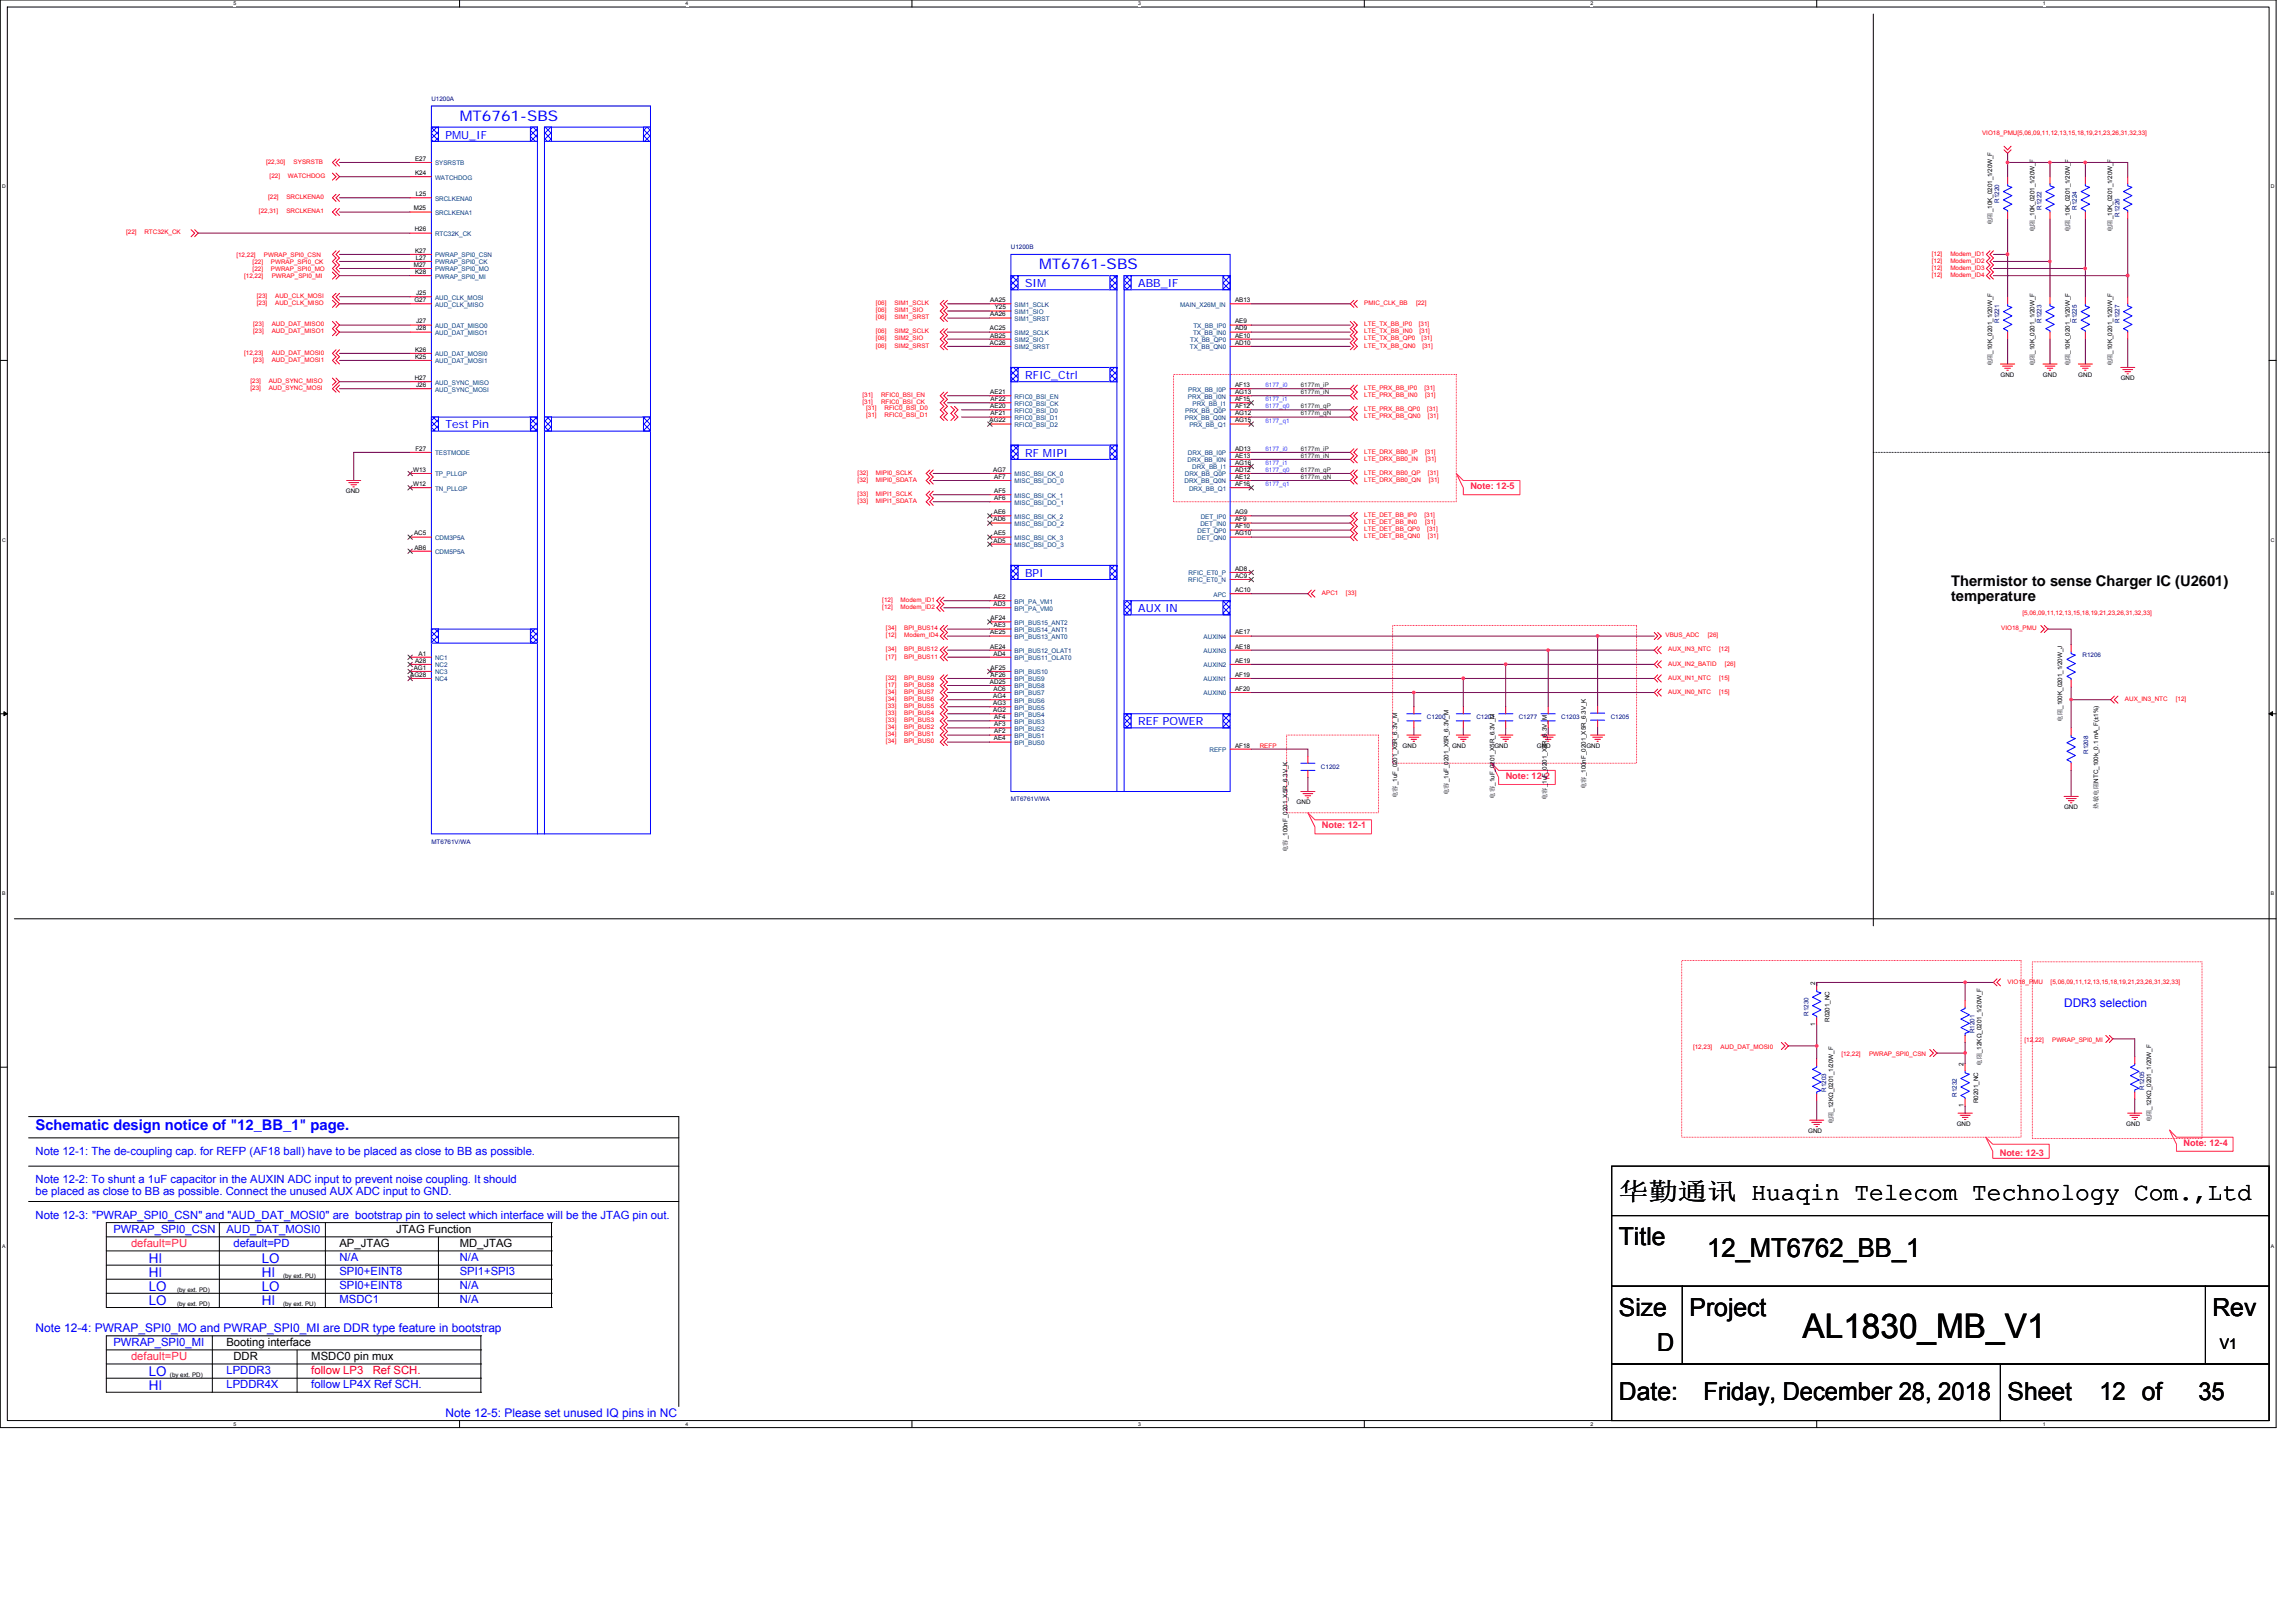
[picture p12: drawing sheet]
<svg xmlns="http://www.w3.org/2000/svg" width="297mm" height="210mm" viewBox="0 0 297 210" stroke-linecap="round" stroke-linejoin="round" font-family="sans-serif">
<defs><g id="words">
<text font-size="4.4" x="233.2" y="173.1">AL1830_MB_V1</text>
<text font-size="3.4" x="220.9" y="162.6">12_MT6762_BB_1</text>
<g font-size="3.2">
<text x="209.4" y="155.2">华勤通讯 Huaqin Telecom Technology Com.,Ltd</text>
<text x="209.4" y="161.1">Title</text>
<text x="209.4" y="170.2">Size</text>
<text x="218.6" y="170.2">Project</text>
<text x="286.2" y="170.2">Rev</text>
<text x="214.4" y="174.8">D</text>
<text x="209.4" y="181.2">Date:</text>
<text x="220.4" y="181.2">Friday, December 28, 2018</text>
<text x="259.7" y="181.2">Sheet</text>
<text x="271.6" y="181.2">12 of</text>
<text x="284.4" y="181.2">35</text>
</g>
<g font-size="1.9" fill="#00f">
<text x="59.5" y="15.6">MT6761-SBS</text>
<text x="134.4" y="34.8">MT6761-SBS</text>
<text x="4.6" y="146.2">Schematic design notice of &quot;12_BB_1&quot; page.</text>
</g>
<g font-size="1.9">
<text x="252.4" y="75.8">Thermistor to sense Charger IC (U2601)</text>
<text x="252.4" y="77.8">temperature</text>
<text x="287.2" y="174.5">V1</text>
</g>
<g font-size="1.7" fill="#00f">
<text x="19.2" y="163.4">HI</text>
<text x="19.2" y="165.2">HI</text>
<text x="19.2" y="167">LO</text>
<text x="33.9" y="163.4">LO</text>
<text x="33.9" y="165.2">HI</text>
<text x="33.9" y="167">LO</text>
<text x="19.2" y="168.9">LO</text>
<text x="33.9" y="168.9">HI</text>
<text x="19.2" y="178">LO</text>
<text x="19.2" y="179.9">HI</text>
</g>
<g font-size="1.5" fill="#00f">
<text x="57.6" y="17.9">PMU_IF</text>
<text x="132.6" y="37.1">SIM</text>
<text x="147.3" y="37.1">ABB_IF</text>
<text x="132.6" y="49">RFIC_Ctrl</text>
<text x="57.6" y="55.4">Test Pin</text>
<text x="132.6" y="59.1">RF MIPI</text>
<text x="132.6" y="74.6">BPI</text>
<text x="147.3" y="79.2">AUX IN</text>
<text x="147.3" y="93.8">REF POWER</text>
<text x="267" y="130.3">DDR3 selection</text>
<text x="4.6" y="149.4">Note 12-1: The de-coupling cap. for REFP (AF18 ball) have to be placed as close to BB as possible.</text>
<text x="4.6" y="153.1">Note 12-2: To shunt a 1uF capacitor in the AUXIN ADC input to prevent noise coupling. It should</text>
<text x="4.6" y="154.6">be placed as close to BB as possible. Connect the unused AUX ADC input to GND.</text>
<text x="4.6" y="157.7">Note 12-3: &quot;PWRAP_SPI0_CSN&quot; and &quot;AUD_DAT_MOSI0&quot; are bootstrap pin to select which interface will be the JTAG pin out.</text>
<text x="14.7" y="159.5">PWRAP_SPI0_CSN</text>
<text x="29.3" y="159.5">AUD_DAT_MOSI0</text>
<text x="30.2" y="161.3">default=PD</text>
<text x="43.9" y="163.2">N/A</text>
<text x="43.9" y="165">SPI0+EINT8</text>
<text x="43.9" y="166.8">SPI0+EINT8</text>
<text x="59.5" y="163.2">N/A</text>
<text x="59.5" y="165">SPI1+SPI3</text>
<text x="59.5" y="166.8">N/A</text>
<text x="4.6" y="172.4">Note 12-4: PWRAP_SPI0_MO and PWRAP_SPI0_MI are DDR type feature in bootstrap</text>
<text x="43.9" y="168.6">MSDC1</text>
<text x="59.5" y="168.6">N/A</text>
<text x="14.7" y="174.1">PWRAP_SPI0_MI</text>
<text x="29.3" y="177.8">LPDDR3</text>
<text x="29.3" y="179.6">LPDDR4X</text>
<text x="40.3" y="179.6">follow LP4X Ref SCH.</text>
<text x="57.6" y="183.4">Note 12-5: Please set unused IQ pins in NC</text>
</g>
<g font-size="1.5" fill="#ff0080">
<text x="17" y="161.3">default=PU</text>
<text x="17" y="176">default=PU</text>
</g>
<g font-size="1.5">
<text x="43.9" y="161.3">AP_JTAG</text>
<text x="51.2" y="159.5">JTAG Function</text>
<text x="59.5" y="161.3">MD_JTAG</text>
<text x="29.3" y="174.1">Booting interface</text>
<text x="30.2" y="176">DDR</text>
<text x="40.3" y="176">MSDC0 pin mux</text>
</g>
<g font-size="1.5" fill="#f00">
<text x="40.3" y="177.8">follow LP3</text>
<text x="48.2" y="177.8">Ref SCH.</text>
</g>
<g font-size="1.2" fill="#ff0080">
<text x="190.2" y="63.3">Note: 12-5</text>
<text x="194.8" y="100.8">Note: 12-2</text>
<text x="171" y="107.2">Note: 12-1</text>
<text x="258.7" y="149.6">Note: 12-3</text>
<text x="282.5" y="148.2">Note: 12-4</text>
</g>
<g font-size=".8" fill="#000080">
<text x="55.8" y="13.1">U1200A</text>
<text x="258.6" y="26.2" transform="rotate(-90 258.6 26.2)">R1220</text>
<text x="264.1" y="27.2" transform="rotate(-90 264.1 27.2)">R1222</text>
<text x="268.7" y="27.2" transform="rotate(-90 268.7 27.2)">R1224</text>
<text x="274.2" y="28.1" transform="rotate(-90 274.2 28.1)">R1226</text>
<text x="130.8" y="32.3">U1200B</text>
<text x="258.6" y="41.8" transform="rotate(-90 258.6 41.8)">R1221</text>
<text x="264.1" y="41.8" transform="rotate(-90 264.1 41.8)">R1223</text>
<text x="268.7" y="41.8" transform="rotate(-90 268.7 41.8)">R1225</text>
<text x="274.2" y="41.8" transform="rotate(-90 274.2 41.8)">R1227</text>
<text x="269.4" y="85">R1206</text>
<text x="184.6" y="93.1">C1200</text>
<text x="191" y="93.1">C1201</text>
<text x="196.5" y="93.1">C1277</text>
<text x="202" y="93.1">C1203</text>
<text x="208.4" y="93">C1205</text>
<text x="170.9" y="99.5">C1202</text>
<text x="270.2" y="97.6" transform="rotate(-90 270.2 97.6)">R1208</text>
<text x="130.8" y="103.7">MT6761V/WA</text>
<text x="55.8" y="109.2">MT6761V/WA</text>
<text x="234" y="131.4" transform="rotate(-90 234 131.4)">R1230</text>
<text x="255.4" y="133.7" transform="rotate(-90 255.4 133.7)">R1201</text>
<text x="236.2" y="141.3" transform="rotate(-90 236.2 141.3)">R1203</text>
<text x="253.1" y="141.9" transform="rotate(-90 253.1 141.9)">R1232</text>
<text x="277.4" y="141" transform="rotate(-90 277.4 141)">R1205</text>
</g>
<g font-size=".8" fill="#f00">
<text x="256.4" y="17.4">VIO18_PMU[5,06,09,11,12,13,15,18,19,21,23,26,31,32,33]</text>
<text x="34.4" y="21.2">[22,30]</text>
<text x="34.9" y="23">[22]</text>
<text x="37.2" y="23">WATCHDOG</text>
<text x="38" y="21.2">SYSRSTB</text>
<text x="33.5" y="27.6">[22,31]</text>
<text x="34.7" y="25.8">[22]</text>
<text x="37.1" y="27.6">SRCLKENA1</text>
<text x="37.1" y="25.8">SRCLKENA0</text>
<text x="16.3" y="30.3">[22]</text>
<text x="18.7" y="30.3">RTC32K_CK</text>
<text x="30.6" y="33.3">[12,22]</text>
<text x="31.6" y="35.9">[12,22]</text>
<text x="32.7" y="35.1">[22]</text>
<text x="32.7" y="34.2">[22]</text>
<text x="34.1" y="33.3">PWRAP_SPI0_CSN</text>
<text x="35" y="35.1">PWRAP_SPI0_MO</text>
<text x="35" y="34.2">PWRAP_SPI0_CK</text>
<text x="35.2" y="35.9">PWRAP_SPI0_MI</text>
<text x="249.9" y="33.1">[12]</text>
<text x="249.9" y="34">[12]</text>
<text x="249.9" y="34.9">[12]</text>
<text x="249.9" y="35.8">[12]</text>
<text x="252.3" y="33.1">Modem_ID1</text>
<text x="252.3" y="34">Modem_ID2</text>
<text x="252.3" y="34.9">Modem_ID3</text>
<text x="252.3" y="35.8">Modem_ID4</text>
<text x="33.2" y="38.6">[23]</text>
<text x="33.2" y="39.5">[23]</text>
<text x="35.6" y="38.6">AUD_CLK_MOSI</text>
<text x="35.6" y="39.5">AUD_CLK_MISO</text>
<text x="113.3" y="39.5">[06]</text>
<text x="113.3" y="40.4">[06]</text>
<text x="113.3" y="41.3">[06]</text>
<text x="115.7" y="39.5">SIM1_SCLK</text>
<text x="115.7" y="40.4">SIM1_SIO</text>
<text x="115.7" y="41.3">SIM1_SRST</text>
<text x="176.5" y="39.5">PMIC_CLK_BB</text>
<text x="183.2" y="39.5">[22]</text>
<text x="31.6" y="45.9">[12,23]</text>
<text x="32.8" y="42.2">[23]</text>
<text x="32.8" y="43.1">[23]</text>
<text x="32.8" y="46.8">[23]</text>
<text x="35.2" y="42.2">AUD_DAT_MISO0</text>
<text x="35.2" y="43.1">AUD_DAT_MISO1</text>
<text x="35.2" y="45.9">AUD_DAT_MOSI0</text>
<text x="35.2" y="46.8">AUD_DAT_MOSI1</text>
<text x="113.3" y="43.1">[06]</text>
<text x="113.3" y="44">[06]</text>
<text x="113.3" y="45">[06]</text>
<text x="115.7" y="43.1">SIM2_SCLK</text>
<text x="115.7" y="44">SIM2_SIO</text>
<text x="115.7" y="45">SIM2_SRST</text>
<text x="176.5" y="42.2">LTE_TX_BB_IP0</text>
<text x="176.5" y="43.1">LTE_TX_BB_IN0</text>
<text x="176.5" y="44">LTE_TX_BB_QP0</text>
<text x="176.5" y="45">LTE_TX_BB_QN0</text>
<text x="183.6" y="42.2">[31]</text>
<text x="183.6" y="43.1">[31]</text>
<text x="183.9" y="44">[31]</text>
<text x="184" y="45">[31]</text>
<text x="32.4" y="49.6">[23]</text>
<text x="32.4" y="50.5">[23]</text>
<text x="34.8" y="49.6">AUD_SYNC_MISO</text>
<text x="34.8" y="50.5">AUD_SYNC_MOSI</text>
<text x="111.6" y="52.3">[31]</text>
<text x="111.6" y="51.4">[31]</text>
<text x="112.1" y="53">[31]</text>
<text x="112.1" y="53.9">[31]</text>
<text x="114" y="52.3">RFIC0_BSI_CK</text>
<text x="114" y="51.4">RFIC0_BSI_EN</text>
<text x="114.4" y="53">RFIC0_BSI_D0</text>
<text x="114.4" y="53.9">RFIC0_BSI_D1</text>
<text x="176.5" y="50.5">LTE_PRX_BB_IP0</text>
<text x="176.5" y="53.2">LTE_PRX_BB_QP0</text>
<text x="176.5" y="51.4">LTE_PRX_BB_IN0</text>
<text x="184.3" y="50.5">[31]</text>
<text x="184.4" y="51.4">[31]</text>
<text x="184.7" y="53.2">[31]</text>
<text x="176.5" y="58.7">LTE_DRX_BB0_IP</text>
<text x="176.5" y="54.1">LTE_PRX_BB_QN0</text>
<text x="176.5" y="59.6">LTE_DRX_BB0_IN</text>
<text x="184.4" y="58.7">[31]</text>
<text x="184.5" y="59.6">[31]</text>
<text x="184.7" y="54.1">[31]</text>
<text x="111" y="61.4">[32]</text>
<text x="111" y="62.3">[32]</text>
<text x="111" y="64.2">[33]</text>
<text x="111" y="65.1">[33]</text>
<text x="113.3" y="61.4">MIPI0_SCLK</text>
<text x="113.3" y="62.3">MIPI0_SDATA</text>
<text x="113.3" y="64.2">MIPI1_SCLK</text>
<text x="113.3" y="65.1">MIPI1_SDATA</text>
<text x="176.5" y="61.4">LTE_DRX_BB0_QP</text>
<text x="176.5" y="62.3">LTE_DRX_BB0_QN</text>
<text x="184.7" y="61.4">[31]</text>
<text x="184.8" y="62.3">[31]</text>
<text x="176.5" y="68.7">LTE_DET_BB_QP0</text>
<text x="176.5" y="69.7">LTE_DET_BB_QN0</text>
<text x="176.5" y="66.9">LTE_DET_BB_IP0</text>
<text x="176.5" y="67.8">LTE_DET_BB_IN0</text>
<text x="184.3" y="66.9">[31]</text>
<text x="184.4" y="67.8">[31]</text>
<text x="184.7" y="68.7">[31]</text>
<text x="184.7" y="69.7">[31]</text>
<text x="114.1" y="77.9">[12]</text>
<text x="116.5" y="77.9">Modem_ID1</text>
<text x="171" y="77">APC1</text>
<text x="174.1" y="77">[33]</text>
<text x="114.1" y="78.8">[12]</text>
<text x="114.6" y="81.6">[34]</text>
<text x="114.6" y="82.5">[12]</text>
<text x="116.5" y="78.8">Modem_ID2</text>
<text x="117" y="81.6">BPI_BUS14</text>
<text x="117" y="82.5">Modem_ID4</text>
<text x="215.5" y="82.5">VBUS_ADC</text>
<text x="221" y="82.5">[26]</text>
<text x="258.9" y="81.4">VIO18_PMU</text>
<text x="261.6" y="79.6">[5,06,09,11,12,13,15,18,19,21,23,26,31,32,33]</text>
<text x="114.6" y="89.8">[34]</text>
<text x="114.6" y="88.9">[17]</text>
<text x="114.6" y="87.9">[32]</text>
<text x="114.6" y="84.3">[34]</text>
<text x="114.6" y="85.2">[17]</text>
<text x="117" y="89.8">BPI_BUS7</text>
<text x="117" y="88.9">BPI_BUS8</text>
<text x="117" y="87.9">BPI_BUS9</text>
<text x="117" y="84.3">BPI_BUS12</text>
<text x="117" y="85.2">BPI_BUS11</text>
<text x="215.8" y="89.8">AUX_IN0_NTC</text>
<text x="215.8" y="87.9">AUX_IN1_NTC</text>
<text x="215.8" y="86.1">AUX_IN2_BATID</text>
<text x="215.8" y="84.3">AUX_IN3_NTC</text>
<text x="222.4" y="89.8">[15]</text>
<text x="222.4" y="87.9">[15]</text>
<text x="222.4" y="84.3">[12]</text>
<text x="223.2" y="86.1">[26]</text>
<text x="114.6" y="91.6">[33]</text>
<text x="114.6" y="94.3">[34]</text>
<text x="114.6" y="95.3">[34]</text>
<text x="114.6" y="90.7">[34]</text>
<text x="114.6" y="92.5">[33]</text>
<text x="114.6" y="93.4">[33]</text>
<text x="117" y="91.6">BPI_BUS5</text>
<text x="117" y="94.3">BPI_BUS2</text>
<text x="117" y="95.3">BPI_BUS1</text>
<text x="117" y="90.7">BPI_BUS6</text>
<text x="117" y="92.5">BPI_BUS4</text>
<text x="117" y="93.4">BPI_BUS3</text>
<text x="274.9" y="90.7">AUX_IN3_NTC</text>
<text x="281.5" y="90.7">[12]</text>
<text x="114.6" y="96.2">[34]</text>
<text x="117" y="96.2">BPI_BUS0</text>
<text x="163" y="96.7">REFP</text>
<text x="259.7" y="127.3">VIO18_PMU</text>
<text x="265.3" y="127.3">[5,06,09,11,12,13,15,18,19,21,23,26,31,32,33]</text>
<text x="219" y="135.7">[12,23]</text>
<text x="222.6" y="135.7">AUD_DAT_MOSI0</text>
<text x="238.2" y="136.6">[12,22]</text>
<text x="241.8" y="136.6">PWRAP_SPI0_CSN</text>
<text x="261.9" y="134.8">[12,22]</text>
<text x="265.5" y="134.8">PWRAP_SPI0_MI</text>
</g>
<g font-size=".8">
<text x="53.7" y="20.8">E27</text>
<text x="53.7" y="22.6">K24</text>
<text x="53.5" y="27.2">M25</text>
<text x="53.7" y="30">H26</text>
<text x="53.8" y="25.4">L25</text>
<text x="257.7" y="29.1" transform="rotate(-90 257.7 29.1)">电阻_10K_0201_1/20W_F</text>
<text x="53.5" y="34.5">M27</text>
<text x="53.7" y="32.7">K27</text>
<text x="53.7" y="35.5">K28</text>
<text x="53.8" y="33.6">L27</text>
<text x="263.2" y="30" transform="rotate(-90 263.2 30)">电阻_10K_0201_1/20W_F</text>
<text x="267.8" y="30" transform="rotate(-90 267.8 30)">电阻_10K_0201_1/20W_F</text>
<text x="273.3" y="30" transform="rotate(-90 273.3 30)">电阻_10K_0201_1/20W_F</text>
<text x="53.6" y="39.1">G27</text>
<text x="53.8" y="38.2">J25</text>
<text x="53.8" y="41.8">J27</text>
<text x="128.1" y="39.1">AA25</text>
<text x="128.1" y="40.9">AA26</text>
<text x="128.7" y="40">Y25</text>
<text x="159.8" y="41.8">AE9</text>
<text x="159.8" y="39.1">AB13</text>
<text x="53.7" y="45.5">K26</text>
<text x="53.7" y="46.4">K25</text>
<text x="53.8" y="42.8">J28</text>
<text x="128.1" y="42.8">AC25</text>
<text x="128.1" y="44.6">AC26</text>
<text x="128.1" y="43.7">AB25</text>
<text x="159.8" y="42.8">AD9</text>
<text x="159.8" y="44.6">AD10</text>
<text x="159.8" y="43.7">AE10</text>
<text x="257.7" y="47.4" transform="rotate(-90 257.7 47.4)">电阻_10K_0201_1/20W_F</text>
<text x="263.2" y="47.4" transform="rotate(-90 263.2 47.4)">电阻_10K_0201_1/20W_F</text>
<text x="267.8" y="47.4" transform="rotate(-90 267.8 47.4)">电阻_10K_0201_1/20W_F</text>
<text x="273.3" y="47.4" transform="rotate(-90 273.3 47.4)">电阻_10K_0201_1/20W_F</text>
<text x="53.7" y="49.2">H27</text>
<text x="53.8" y="50.1">J26</text>
<text x="128.1" y="52.8">AE20</text>
<text x="128.1" y="51">AE21</text>
<text x="128.2" y="51.9">AF22</text>
<text x="128.2" y="53.7">AF21</text>
<text x="159.8" y="53.7">AG12</text>
<text x="159.8" y="51.9">AF15</text>
<text x="159.8" y="52.8">AF12</text>
<text x="159.8" y="51">AG13</text>
<text x="159.8" y="50.1">AF13</text>
<text x="258.8" y="48.7">GND</text>
<text x="264.3" y="48.7">GND</text>
<text x="268.9" y="48.7">GND</text>
<text x="274.4" y="49.2">GND</text>
<text x="53.7" y="58.3">F27</text>
<text x="128" y="54.7">AG22</text>
<text x="159.8" y="59.2">AE13</text>
<text x="159.8" y="54.7">AG15</text>
<text x="159.8" y="58.3">AD13</text>
<text x="44.7" y="63.8">GND</text>
<text x="53.4" y="61">W13</text>
<text x="53.4" y="62.9">W12</text>
<text x="128.5" y="61">AG7</text>
<text x="128.6" y="62">AF7</text>
<text x="128.6" y="64.7">AF6</text>
<text x="128.6" y="63.8">AF5</text>
<text x="159.8" y="61">AD12</text>
<text x="159.8" y="62.9">AF16</text>
<text x="159.8" y="62">AE12</text>
<text x="159.8" y="60.1">AG16</text>
<text x="53.6" y="69.3">AC5</text>
<text x="53.6" y="71.1">AB6</text>
<text x="128.5" y="67.5">AD6</text>
<text x="128.5" y="70.2">AD5</text>
<text x="128.6" y="66.5">AE6</text>
<text x="128.6" y="69.3">AE5</text>
<text x="159.8" y="69.3">AG10</text>
<text x="159.8" y="68.4">AF10</text>
<text x="159.8" y="67.5">AF9</text>
<text x="159.8" y="66.5">AG9</text>
<text x="128.6" y="77.5">AE2</text>
<text x="159.8" y="73.9">AD8</text>
<text x="159.8" y="76.6">AC10</text>
<text x="159.8" y="74.8">AC9</text>
<text x="128.1" y="83.9">AE24</text>
<text x="128.1" y="82.1">AE25</text>
<text x="128.2" y="80.2">AF24</text>
<text x="128.5" y="78.4">AD3</text>
<text x="128.6" y="81.2">AE3</text>
<text x="159.8" y="83.9">AE18</text>
<text x="159.8" y="82.1">AE17</text>
<text x="53.1" y="87.6">AG28</text>
<text x="53.5" y="86.7">AG1</text>
<text x="53.7" y="85.7">A28</text>
<text x="54.2" y="84.8">A1</text>
<text x="128.1" y="88.5">AD25</text>
<text x="128.2" y="86.7">AF25</text>
<text x="128.2" y="87.6">AF26</text>
<text x="128.5" y="84.8">AD4</text>
<text x="128.5" y="89.4">AC6</text>
<text x="159.8" y="85.7">AE19</text>
<text x="159.8" y="89.4">AF20</text>
<text x="159.8" y="87.6">AF19</text>
<text x="128.5" y="90.3">AG4</text>
<text x="128.5" y="91.2">AG3</text>
<text x="128.5" y="92.1">AG2</text>
<text x="128.6" y="95.8">AE4</text>
<text x="128.6" y="93">AF4</text>
<text x="128.6" y="94">AF3</text>
<text x="128.6" y="94.9">AF2</text>
<text x="266.8" y="93.4" transform="rotate(-90 266.8 93.4)">电阻_100K_0201_1/20W_J</text>
<text x="159.8" y="96.7">AF18</text>
<text x="181.5" y="96.7">GND</text>
<text x="187.9" y="96.7">GND</text>
<text x="193.3" y="96.7">GND</text>
<text x="198.8" y="96.7">GND</text>
<text x="205.2" y="96.7">GND</text>
<text x="167.7" y="104">GND</text>
<text x="180.7" y="103.2" transform="rotate(-90 180.7 103.2)">电容_1uF_0201_X5R_6.3V_M</text>
<text x="187.4" y="102.8" transform="rotate(-90 187.4 102.8)">电容_1uF_0201_X5R_6.3V_M</text>
<text x="193.4" y="103.3" transform="rotate(-90 193.4 103.3)">电容_1uF_0201_X5R_6.3V_M</text>
<text x="200.1" y="103.5" transform="rotate(-90 200.1 103.5)">电容_1uF_0201_X5R_6.3V_M</text>
<text x="205.1" y="102.1" transform="rotate(-90 205.1 102.1)">电容_100nF_0201_X5R_6.3V_K</text>
<text x="267" y="104.7">GND</text>
<text x="271.4" y="104.6" transform="rotate(-90 271.4 104.6)">热敏电阻NTC_100k_0.1 mA_F(±1%)</text>
<text x="166.6" y="110.2" transform="rotate(-90 166.6 110.2)">电容_100nF_0201_X5R_6.3V_K</text>
<text x="234.8" y="127.4" transform="rotate(-90 234.8 127.4)">2</text>
<text x="234.8" y="132.8" transform="rotate(-90 234.8 132.8)">1</text>
<text x="236.7" y="132.2" transform="rotate(-90 236.7 132.2)">R0201_NC</text>
<text x="254" y="137.9" transform="rotate(-90 254 137.9)">2</text>
<text x="256.3" y="137.9" transform="rotate(-90 256.3 137.9)">电阻_12KΩ_0201_1/20W_F</text>
<text x="254" y="143.3" transform="rotate(-90 254 143.3)">1</text>
<text x="255.9" y="142.7" transform="rotate(-90 255.9 142.7)">R0201_NC</text>
<text x="233.9" y="146.6">GND</text>
<text x="237.1" y="145.5" transform="rotate(-90 237.1 145.5)">电阻_12KΩ_0201_1/20W_F</text>
<text x="253.1" y="145.6">GND</text>
<text x="275.1" y="145.6">GND</text>
<text x="278.3" y="145.2" transform="rotate(-90 278.3 145.2)">电阻_12KΩ_0201_1/20W_F</text>
<text x="22.9" y="167.1">(by ext. PD)</text>
<text x="36.6" y="165.3">(by ext. PU)</text>
<text x="22.9" y="169">(by ext. PD)</text>
<text x="36.6" y="169">(by ext. PU)</text>
<text x="22" y="178.1">(by ext. PD)</text>
</g>
<g font-size=".8" fill="#004080">
<text x="56.3" y="21.4">SYSRSTB</text>
<text x="56.3" y="23.2">WATCHDOG</text>
<text x="56.3" y="26">SRCLKENA0</text>
<text x="56.3" y="27.8">SRCLKENA1</text>
<text x="56.3" y="30.5">RTC32K_CK</text>
<text x="56.3" y="33.3">PWRAP_SPI0_CSN</text>
<text x="56.3" y="34.2">PWRAP_SPI0_CK</text>
<text x="56.3" y="35.1">PWRAP_SPI0_MO</text>
<text x="56.3" y="38.8">AUD_CLK_MOSI</text>
<text x="56.3" y="36">PWRAP_SPI0_MI</text>
<text x="56.3" y="39.7">AUD_CLK_MISO</text>
<text x="131.3" y="39.7">SIM1_SCLK</text>
<text x="131.3" y="40.6">SIM1_SIO</text>
<text x="131.3" y="41.5">SIM1_SRST</text>
<text x="152.7" y="39.7">MAIN_X26M_IN</text>
<text x="56.3" y="42.4">AUD_DAT_MISO0</text>
<text x="56.3" y="46.1">AUD_DAT_MOSI0</text>
<text x="56.3" y="43.3">AUD_DAT_MISO1</text>
<text x="56.3" y="47">AUD_DAT_MOSI1</text>
<text x="131.3" y="43.3">SIM2_SCLK</text>
<text x="131.3" y="44.3">SIM2_SIO</text>
<text x="131.3" y="45.2">SIM2_SRST</text>
<text x="153.9" y="45.2">TX_BB_QN0</text>
<text x="154" y="44.3">TX_BB_QP0</text>
<text x="154.3" y="43.3">TX_BB_IN0</text>
<text x="154.4" y="42.4">TX_BB_IP0</text>
<text x="56.3" y="50.7">AUD_SYNC_MOSI</text>
<text x="56.3" y="49.8">AUD_SYNC_MISO</text>
<text x="131.3" y="52.5">RFIC0_BSI_CK</text>
<text x="131.3" y="53.4">RFIC0_BSI_D0</text>
<text x="131.3" y="51.6">RFIC0_BSI_EN</text>
<text x="153.3" y="53.4">PRX_BB_Q0P</text>
<text x="153.7" y="51.6">PRX_BB_I0N</text>
<text x="153.7" y="50.7">PRX_BB_I0P</text>
<text x="154.3" y="52.5">PRX_BB_I1</text>
<text x="56.3" y="58.9">TESTMODE</text>
<text x="131.3" y="55.2">RFIC0_BSI_D2</text>
<text x="131.3" y="54.3">RFIC0_BSI_D1</text>
<text x="153.3" y="54.3">PRX_BB_Q0N</text>
<text x="153.6" y="59.8">DRX_BB_I0N</text>
<text x="153.7" y="58.9">DRX_BB_I0P</text>
<text x="153.9" y="55.2">PRX_BB_Q1</text>
<text x="56.3" y="61.6">TP_PLLGP</text>
<text x="56.3" y="63.5">TN_PLLGP</text>
<text x="131.3" y="62.5">MISC_BSI_DO_0</text>
<text x="131.3" y="61.6">MISC_BSI_CK_0</text>
<text x="131.3" y="65.3">MISC_BSI_DO_1</text>
<text x="131.3" y="64.4">MISC_BSI_CK_1</text>
<text x="153.2" y="62.5">DRX_BB_Q0N</text>
<text x="153.3" y="61.6">DRX_BB_Q0P</text>
<text x="153.8" y="63.5">DRX_BB_Q1</text>
<text x="154.2" y="60.7">DRX_BB_I1</text>
<text x="56.3" y="69.9">CDM3P5A</text>
<text x="56.3" y="71.7">CDM5P5A</text>
<text x="131.3" y="68.1">MISC_BSI_DO_2</text>
<text x="131.3" y="67.1">MISC_BSI_CK_2</text>
<text x="131.3" y="70.8">MISC_BSI_DO_3</text>
<text x="131.3" y="69.9">MISC_BSI_CK_3</text>
<text x="154.9" y="69.9">DET_QN0</text>
<text x="154.9" y="69">DET_QP0</text>
<text x="155.3" y="68.1">DET_IN0</text>
<text x="155.3" y="67.1">DET_IP0</text>
<text x="153.7" y="75.4">RFIC_ET0_N</text>
<text x="153.8" y="74.4">RFIC_ET0_P</text>
<text x="157" y="77.2">APC</text>
<text x="131.3" y="82.7">BPI_BUS13_ANT0</text>
<text x="131.3" y="81.8">BPI_BUS14_ANT1</text>
<text x="131.3" y="80.8">BPI_BUS15_ANT2</text>
<text x="131.3" y="78.1">BPI_PA_VM1</text>
<text x="131.3" y="79">BPI_PA_VM0</text>
<text x="155.7" y="82.7">AUXIN4</text>
<text x="56.3" y="85.4">NC1</text>
<text x="56.3" y="86.3">NC2</text>
<text x="56.3" y="87.2">NC3</text>
<text x="56.3" y="88.2">NC4</text>
<text x="131.3" y="85.4">BPI_BUS11_OLAT0</text>
<text x="131.3" y="87.2">BPI_BUS10</text>
<text x="131.3" y="89.1">BPI_BUS8</text>
<text x="131.3" y="90">BPI_BUS7</text>
<text x="131.3" y="88.2">BPI_BUS9</text>
<text x="131.3" y="84.5">BPI_BUS12_OLAT1</text>
<text x="155.7" y="86.3">AUXIN2</text>
<text x="155.7" y="84.5">AUXIN3</text>
<text x="155.7" y="90">AUXIN0</text>
<text x="155.7" y="88.2">AUXIN1</text>
<text x="131.3" y="90.9">BPI_BUS6</text>
<text x="131.3" y="91.8">BPI_BUS5</text>
<text x="131.3" y="92.7">BPI_BUS4</text>
<text x="131.3" y="93.6">BPI_BUS3</text>
<text x="131.3" y="94.6">BPI_BUS2</text>
<text x="131.3" y="95.5">BPI_BUS1</text>
<text x="131.3" y="96.4">BPI_BUS0</text>
<text x="156.5" y="97.3">REFP</text>
</g>
<g font-size=".8" fill="#0080ff">
<text x="163.7" y="50.1">6177_i0</text>
<text x="163.7" y="51.9">6177_i1</text>
<text x="163.7" y="52.8">6177_q0</text>
<text x="163.7" y="54.7">6177_q1</text>
<text x="163.7" y="58.3">6177_i0</text>
<text x="163.7" y="60.2">6177_i1</text>
<text x="163.7" y="61.1">6177_q0</text>
<text x="163.7" y="62.9">6177_q1</text>
</g>
<g font-size=".8" fill="#008000">
<text x="168.3" y="50.1">6177m_iP</text>
<text x="168.3" y="51">6177m_iN</text>
<text x="168.3" y="52.8">6177m_qP</text>
<text x="168.3" y="53.7">6177m_qN</text>
<text x="168.3" y="58.3">6177m_iP</text>
<text x="168.3" y="59.2">6177m_iN</text>
<text x="168.3" y="61.1">6177m_qP</text>
<text x="168.3" y="62">6177m_qN</text>
</g>
<g font-size=".7">
<text x="30.2" y=".7">5</text>
<text x="88.7" y=".7">4</text>
<text x="147.2" y=".7">3</text>
<text x="205.8" y=".7">2</text>
<text x="264.3" y=".7">1</text>
<text x=".3" y="24.4">D</text>
<text x="293.8" y="24.4">D</text>
<text x=".3" y="70.1">C</text>
<text x="293.8" y="70.1">C</text>
<text x=".3" y="115.8">B</text>
<text x="293.8" y="115.8">B</text>
<text x=".3" y="161.5">A</text>
<text x="293.8" y="161.5">A</text>
<text x="30.2" y="184.5">5</text>
<text x="88.7" y="184.5">4</text>
<text x="147.2" y="184.5">3</text>
<text x="205.8" y="184.5">2</text>
<text x="264.3" y="184.5">1</text>
</g>
</g></defs>
<path d="M0 0h294.5v184.7h-294.5zM.9 .9h292.7v182.9h-292.7z" fill="none" stroke="#000" stroke-width=".13"/>
<g fill="#fff">
<path d="M30.2 .1h.4v.7h-.4z"/>
<path d="M30.2 183.9h.4v.7h-.4z"/>
</g>
<path d="M59.5 0v.9M59.5 183.8v.9" fill="none" stroke="#000" stroke-width=".13"/>
<g fill="#fff">
<path d="M88.7 .1h.4v.7h-.4z"/>
<path d="M88.7 183.9h.4v.7h-.4z"/>
</g>
<path d="M118 0v.9M118 183.8v.9" fill="none" stroke="#000" stroke-width=".13"/>
<g fill="#fff">
<path d="M147.2 .1h.4v.7h-.4z"/>
<path d="M147.2 183.9h.4v.7h-.4z"/>
</g>
<path d="M176.5 0v.9M176.5 183.8v.9" fill="none" stroke="#000" stroke-width=".13"/>
<g fill="#fff">
<path d="M205.8 .1h.3v.7h-.3z"/>
<path d="M205.8 183.9h.3v.7h-.3z"/>
</g>
<path d="M235 0v.9M235 183.8v.9" fill="none" stroke="#000" stroke-width=".13"/>
<g fill="#fff">
<path d="M264.3 .1h.3v.7h-.3z"/>
<path d="M264.3 183.9h.3v.7h-.3z"/>
<path d="M.3 23.8h.4v.7h-.4z"/>
<path d="M293.8 23.8h.5v.7h-.5z"/>
<path d="M.3 69.5h.4v.7h-.4z"/>
<path d="M293.8 69.5h.5v.7h-.5z"/>
</g>
<path d="M0 46.6h.9M293.6 46.6h.9" fill="none" stroke="#000" stroke-width=".13"/>
<g fill="#fff">
<path d="M.3 115.2h.4v.8h-.4z"/>
<path d="M293.8 115.2h.4v.8h-.4z"/>
</g>
<path d="M0 92.4h.9M293.6 92.4h.9" fill="none" stroke="#000" stroke-width=".13"/>
<path d="M.5 92.1l.4 .3-.4 .2zM293.6 92.4l.4-.3v.5z" fill="#000" stroke="#000" stroke-width=".13"/>
<g fill="#fff">
<path d="M.3 160.9h.4v.8h-.4z"/>
<path d="M293.8 160.9h.4v.8h-.4z"/>
</g>
<g fill="none" stroke="#000" stroke-width=".13">
<path d="M242.4 1.8v118M242.4 58.5h51.2M293.6 58.5h.1M1.9 118.9h292.6M0 138.1h.9M293.6 138.1h.9M3.7 147.2h84.1M3.7 144.5h84.1v37.5M3.7 150.9h84.1M3.7 155.4h84.1M28.4 158.2v11M42.1 158.2v11"/>
<path d="M71.3 158.2v11M71.5 158.2h-57.7v11h57.7M208.5 157.3h85.1v9.1h-85.1zM208.5 150.9h85.1v6.4h-85.1zM13.8 174.6h48.5M13.8 176.5h48.5M13.8 178.3h48.5M13.8 160h57.7M13.8 161.8h57.7M13.8 163.7h57.7M13.8 165.5h57.7M13.8 167.3h57.7"/>
<path d="M27.5 172.8v7.3M38.4 174.6v5.5M56.7 160v9.2M62.2 172.8v7.3M62.3 172.8h-48.5v7.3h48.5M208.5 176.5h50.3v7.3h-50.3zM208.5 166.4h9.2v10.1h-9.2zM217.7 166.4h67.6v10.1h-67.6zM258.8 176.5h34.8v7.3h-34.8zM285.3 166.4h8.3v10.1h-8.3z"/>
</g>
<path d="M151.8 48.5h36.6v16.4h-36.6zM188.4 61.3l.9 .9h7.3v1.8h-7.3v-.9zM166.5 95.1h11.8v10.1h-11.8zM180.2 80.9h31.5v17.8h-31.5zM193 98.7l.9 1h7.3v1.8h-7.3v-.9zM169.2 105.2l.9 .9h7.3v1.8h-7.3v-.9zM217.6 124.3h43.9v22.8h-43.9zM262.9 124.4h22v22.9h-22zM256.9 147.1l.9 .9h7.3v1.9h-7.3v-1zM280.7 146.2l.9 .9h7.3v1.8h-7.3v-.9z" fill="none" stroke="#ff0080" stroke-width=".13"/>
<g fill="none" stroke="#f00" stroke-width=".13">
<path d="M259.3 19.4l.4 .4 .5-.4M259.3 18.9l.4 .5 .5-.5M24.7 29.7l.5 .5-.5 .4M25.2 29.7l.4 .5-.4 .4M43 35.2l.5 .5-.5 .4M43 22.4l.5 .5-.5 .4M43 38.9l.5 .4-.5 .5M43.5 22.4l.4 .5-.4 .4M43.5 27l-.5 .4 .5 .5M43.5 25.1l-.5 .5 .5 .5M43.5 32.4l-.5 .5 .5 .5-.5 .4 .5 .5-.5 .4 .9 1-.4 .4M43.5 20.6l-.5 .4 .5 .5"/>
<path d="M43.5 38l-.5 .4 .9 .9-.4 .5M43.9 27l-.4 .4 .4 .5M43.9 25.1l-.4 .5 .4 .5M43.9 32.4l-.4 .5 .4 .5-.4 .4 .4 .5-.4 .4 .4 .5M43.9 20.6l-.4 .4 .4 .5M43.9 38l-.4 .4 .4 .5M122.1 38.9l-.5 .4 .5 .5-.5 .4 .5 .5-.5 .4 .5 .5M122.6 38.9l-.5 .4 .5 .5-.5 .4 .5 .5-.5 .4 .5 .5M175.2 38.9l-.5 .4 .5 .5M175.6 38.9l-.4 .4 .4 .5M257.4 32.4l-.4 .5 .4 .5-.4 .4 .4 .5-.4 .4 .4 .5-.4 .5 .4 .4M257.9 32.4l-.5 .5 .5 .5-.5 .4 .5 .5-.5 .4 .5 .5-.5 .5 .5 .4"/>
<path d="M265.2 27.4v.9M265.2 22.9v.9M265.2 38.4v.9M43 41.6l.5 .5-.5 .4 .5 .5-.5 .4M43 48.9l.5 .5-.5 .4M43.5 41.6l.4 .5-.4 .4 .4 .5-.4 .4M43.5 48.9l.4 .5-.9 .9 .5 .4M43.5 45.3l-.5 .4 .5 .5-.5 .4 .5 .5M43.9 45.3l-.4 .4 .4 .5-.4 .4 .4 .5M43.9 49.8l-.4 .5 .4 .4M122.1 42.5l-.5 .5 .5 .4-.5 .5 .5 .4-.5 .5 .5 .5M122.1 50.7l-.5 .5 .5 .5-.5 .4 .5 .5-.5 .4 .5 .5-.5 .5 .5 .4"/>
<path d="M122.6 42.5l-.5 .5 .5 .4-.5 .5 .5 .4-.5 .5 .5 .5M122.6 50.7l-.5 .5 .5 .5-.5 .4 .5 .5-.5 .4 .5 .5-.5 .5 .5 .4M123 52.6l.5 .4-.5 .5 .5 .5-.5 .4M123.5 52.6l.4 .4-.4 .5 .4 .5-.4 .4M174.7 41.6l.5 .5-.5 .4 .5 .5-.5 .4 .5 .5-.5 .4 .5 .5-.5 .5M175.2 41.6l.4 .5-.4 .4 .4 .5-.4 .4 .4 .5-.4 .4 .4 .5-.4 .5M175.2 49.8l-.5 .5 .5 .4-.5 .5 .5 .5M175.2 52.6l-.5 .4 .5 .5-.5 .5 .5 .4M175.2 58.1l-.5 .4 .5 .5-.5 .4 .5 .5M175.6 49.8l-.4 .5 .4 .4-.4 .5 .4 .5M175.6 52.6l-.4 .4 .4 .5-.4 .5 .4 .4M175.6 58.1l-.4 .4 .4 .5-.4 .4 .4 .5"/>
<path d="M258.8 47.1h1.8M259.1 47.4h1.3M259.4 47.6h.7M259.6 47.9h.2M264.3 47.1h1.8M264.6 47.4h1.2M264.9 47.6h.7M265.1 47.9h.2M265.2 43v.9M268.9 47.1h1.8M269.2 47.4h1.2M269.4 47.6h.7"/>
<path d="M269.7 47.9h.2M274.4 47.5h1.8M274.6 47.8h1.3M274.9 48.1h.7M275.2 48.4h.2M44.8 62.2h1.9M45.1 62.4h1.3M45.4 62.7h.7M45.7 63h.1M120.3 60.8l-.5 .5 .5 .4-.5 .5 .5 .4M120.3 63.5l-.5 .5 .5 .5-.5 .4 .5 .5M120.7 60.8l-.4 .5 .4 .4-.4 .5 .4 .4"/>
<path d="M120.7 63.5l-.4 .5 .4 .5-.4 .4 .4 .5M121.6 77.3l-.4 .4 .4 .5-.4 .4 .4 .5M122.1 77.3l-.5 .4 .5 .5-.5 .4 .5 .5M169.6 76.3l-.4 .5 .4 .5M170.1 76.3l-.5 .5 .5 .5M175.2 60.8l-.5 .5 .5 .4-.5 .5 .5 .4M175.2 66.3l-.5 .4 .5 .5-.5 .5 .5 .4-.5 .5 .5 .4-.5 .5 .5 .5M175.6 60.8l-.4 .5 .4 .4-.4 .5 .4 .4M175.6 66.3l-.4 .4 .4 .5-.4 .5 .4 .4-.4 .5 .4 .4-.4 .5 .4 .5M122.1 87.3l-.5 .5 .5 .4-.5 .5 .5 .5-.5 .4 .5 .5-.5 .4 .5 .5-.5 .4 .5 .5-.5 .5 .5 .4-.5 .5 .5 .4-.5 .5 .5 .4-.5 .5 .5 .4-.5 .5 .5 .5M122.1 83.7l-.5 .4 .5 .5-.5 .4 .5 .5M122.1 80.9l-.5 .5 .5 .4-.5 .5 .5 .4"/>
<path d="M122.6 87.3l-.5 .5 .5 .4-.5 .5 .5 .5-.5 .4 .5 .5-.5 .4 .5 .5-.5 .4 .5 .5-.5 .5 .5 .4-.5 .5 .5 .4-.5 .5 .5 .4-.5 .5 .5 .4-.5 .5 .5 .5M122.6 83.7l-.5 .4 .5 .5-.5 .4 .5 .5M122.6 80.9l-.5 .5 .5 .4-.5 .5 .5 .4M182 95.1h1.8M182.3 95.4h1.3M182.6 95.7h.7M182.8 95.9h.2M188.4 95.1h1.8M188.7 95.4h1.2M189 95.7h.7M189.2 95.9h.2M193.9 95.1h1.8"/>
<path d="M194.2 95.4h1.2M194.4 95.7h.8M194.7 95.9h.2M199.4 95.1h1.8M199.6 95.4h1.3M199.9 95.7h.8M200.2 95.9h.2M205.8 95.1h1.8M206.1 95.4h1.2M206.3 95.7h.7M206.6 95.9h.2M214 81.8l.5 .5-.5 .4"/>
<path d="M214.5 81.8l.4 .5-.4 .4M214.5 89.2l-.5 .4 .5 .5M214.5 87.3l-.5 .5 .5 .4M214.5 85.5l-.5 .5 .5 .4M214.5 83.7l-.5 .4 .5 .5M214.9 89.2l-.4 .4 .4 .5M214.9 87.3l-.4 .5 .4 .4M214.9 85.5l-.4 .5 .4 .4M214.9 83.7l-.4 .4 .4 .5M264 80.9l.5 .5-.5 .4M264.5 80.9l.4 .5-.4 .4M273.5 90.1l-.4 .4 .4 .5"/>
<path d="M274 90.1l-.5 .4 .5 .5M168.3 102.4h1.8M168.6 102.7h1.2M168.8 103h.8M169.1 103.2h.2M267 103h1.9M267.3 103.3h1.3M267.6 103.6h.7M267.9 103.9h.2M230.5 134.9l.4 .4-.4 .5M230.9 134.9l.5 .4-.5 .5M235 131.7v.9"/>
<path d="M235 127.1v.9M249.7 135.8l.4 .4-.4 .5M250.1 135.8l.5 .4-.5 .5M254.2 129.4v.9M254.2 134v.9M254.2 137.6v.9M258.4 126.6l-.5 .5 .5 .5M258.8 126.6l-.4 .5 .4 .5M272.4 134l.5 .4-.5 .5M272.9 134l.4 .4-.4 .5M234.1 144.9h1.8M234.4 145.2h1.3"/>
<path d="M234.7 145.5h.7M234.9 145.8h.2M253.3 144h1.9M253.6 144.3h1.3M253.9 144.6h.7M254.1 144.8h.2M254.2 142.2v.9M275.3 144h1.8M275.5 144.3h1.3M275.8 144.6h.7M276.1 144.8h.2"/>
</g>
<g fill="none" stroke="#00f" stroke-width=".13">
<path d="M265.2 23.8h.1M265.2 27.4h.1M265.2 23.8v.2l.6 .2-1.1 .6 1.1 .5-1.1 .6 1.1 .5-1.1 .6 .5 .2v.2M265.2 39.3h.1M265.2 39.3v.3l.6 .2-1.1 .5 1.1 .6-1.1 .5 1.1 .6-1.1 .5 .5 .3v.2M265.2 43h.1M235 128h.1M235 131.7h.1M235 128v.3l.6 .2-1.1 .5 1.1 .6-1.1 .5 1.1 .6-1.1 .5 .5 .3v.2M254.2 134h.1M254.2 130.3h.1M254.2 130.3v.2l-.5 .2 1.1 .6-1.1 .5 1.1 .6-1.1 .5 1.1 .6-.6 .2v.3"/>
<path d="M254.2 138.5h.1M254.2 138.5v.3l.6 .2-1.1 .5 1.1 .6-1.1 .5 1.1 .6-1.1 .5 .5 .3v.2M254.2 142.2h.1"/>
</g>
<path d="M130.8 57.6h.9v1.8h-.9z" fill="#fff"/>
<path d="M130.8 57.6v1.8h.9v-1.8z" fill-rule="evenodd" fill="#00f" stroke="#00f" stroke-width=".13"/>
<path d="M130.8 49.4h13.7M130.8 47.5h13.7M130.8 59.4h13.7" fill="none" stroke="#00f" stroke-width=".13"/>
<path d="M130.8 73.2h.9v1.8h-.9z" fill="#fff"/>
<path d="M130.8 73.2v1.8h.9v-1.8z" fill-rule="evenodd" fill="#00f" stroke="#00f" stroke-width=".13"/>
<path d="M130.8 35.7h13.7M145.4 35.7v66.7" fill="none" stroke="#00f" stroke-width=".13"/>
<path d="M143.6 73.2h.9v1.8h-.9z" fill="#fff"/>
<path d="M143.6 73.2v1.8h.9v-1.8z" fill-rule="evenodd" fill="#00f" stroke="#00f" stroke-width=".13"/>
<path d="M130.8 37.5h13.7M130.8 75h13.7M130.8 73.2h13.7" fill="none" stroke="#00f" stroke-width=".13"/>
<path d="M143.6 35.7h.9v1.8h-.9z" fill="#fff"/>
<path d="M143.6 35.7v1.8h.9v-1.8z" fill-rule="evenodd" fill="#00f" stroke="#00f" stroke-width=".13"/>
<path d="M145.4 35.7h13.7" fill="none" stroke="#00f" stroke-width=".13"/>
<path d="M158.2 35.7h.9v1.8h-.9z" fill="#fff"/>
<path d="M158.2 35.7v1.8h.9v-1.8z" fill-rule="evenodd" fill="#00f" stroke="#00f" stroke-width=".13"/>
<path d="M145.4 37.5h13.7" fill="none" stroke="#00f" stroke-width=".13"/>
<path d="M130.8 35.7h.9v1.8h-.9z" fill="#fff"/>
<path d="M130.8 35.7v1.8h.9v-1.8z" fill-rule="evenodd" fill="#00f" stroke="#00f" stroke-width=".13"/>
<path d="M130.8 57.6h13.7" fill="none" stroke="#00f" stroke-width=".13"/>
<path d="M145.4 35.7h.9v1.8h-.9z" fill="#fff"/>
<path d="M145.4 35.7v1.8h.9v-1.8z" fill-rule="evenodd" fill="#00f" stroke="#00f" stroke-width=".13"/>
<path d="M130.8 47.5h.9v1.9h-.9z" fill="#fff"/>
<path d="M130.8 47.5v1.9h.9v-1.9z" fill-rule="evenodd" fill="#00f" stroke="#00f" stroke-width=".13"/>
<path d="M143.6 57.6h.9v1.8h-.9z" fill="#fff"/>
<path d="M143.6 57.6v1.8h.9v-1.8z" fill-rule="evenodd" fill="#00f" stroke="#00f" stroke-width=".13"/>
<path d="M143.6 47.5h.9v1.9h-.9z" fill="#fff"/>
<path d="M143.6 47.5v1.9h.9v-1.9z" fill-rule="evenodd" fill="#00f" stroke="#00f" stroke-width=".13"/>
<path d="M130.8 32.9h28.3v69.5h-28.3z" fill="none" stroke="#00f" stroke-width=".13"/>
<path d="M158.2 77.7h.9v1.8h-.9z" fill="#fff"/>
<path d="M158.2 77.7v1.8h.9v-1.8z" fill-rule="evenodd" fill="#00f" stroke="#00f" stroke-width=".13"/>
<path d="M145.4 79.5h13.7M145.4 77.7h13.7" fill="none" stroke="#00f" stroke-width=".13"/>
<path d="M145.4 77.7h.9v1.8h-.9z" fill="#fff"/>
<path d="M145.4 77.7v1.8h.9v-1.8z" fill-rule="evenodd" fill="#00f" stroke="#00f" stroke-width=".13"/>
<path d="M145.4 92.4h.9v1.8h-.9z" fill="#fff"/>
<path d="M145.4 92.4v1.8h.9v-1.8z" fill-rule="evenodd" fill="#00f" stroke="#00f" stroke-width=".13"/>
<path d="M158.2 92.4h.9v1.8h-.9z" fill="#fff"/>
<path d="M158.2 92.4v1.8h.9v-1.8z" fill-rule="evenodd" fill="#00f" stroke="#00f" stroke-width=".13"/>
<g fill="none" stroke="#00f" stroke-width=".13">
<path d="M144.5 35.7v66.7M259.7 23.8h.1M259.7 27.4h.1M259.7 23.8v.2l.6 .2-1.1 .6 1.1 .5-1.1 .6 1.1 .5-1.1 .6 .5 .2v.2M269.8 23.8h.1M269.8 27.4h.1M269.8 23.8v.2l.5 .2-1.1 .6 1.1 .5-1.1 .6 1.1 .5-1.1 .6 .6 .2v.2M269.8 39.3h.1M269.8 39.3v.3l.5 .2-1.1 .5 1.1 .6-1.1 .5 1.1 .6-1.1 .5 .6 .3v.2M275.3 23.8h.1M275.3 27.4h.1M275.3 23.8v.2l.5 .2-1.1 .6 1.1 .5-1.1 .6 1.1 .5-1.1 .6 .6 .2v.2"/>
<path d="M275.3 39.3h.1M275.3 39.3v.3l.5 .2-1.1 .5 1.1 .6-1.1 .5 1.1 .6-1.1 .5 .6 .3v.2M269.8 43h.1M275.3 43h.1M145.4 94.2h13.7M145.4 92.4h13.7M182 93.3h1.8M182 92.4h1.8M182.9 93.3h.1M182.9 92.4h.1M188.4 93.3h1.8M188.4 92.4h1.8"/>
<path d="M189.3 93.3h.1M189.3 92.4h.1M193.9 93.3h1.8M193.9 92.4h1.8M194.8 93.3h.1M194.8 92.4h.1M267.9 95.1h.1M267.9 98.7h.1M267.9 95.1v.3l.6 .1-1.1 .6 1.1 .5-1.1 .6 1.1 .5-1.1 .6 .5 .3v.1M267.9 84.3h.1M267.9 88h.1M267.9 84.3v.3l.6 .2-1.1 .5 1.1 .6-1.1 .5 1.1 .6-1.1 .5 .5 .3v.2"/>
<path d="M235 137.9h.1M235 137.9v.2l-.5 .2 1.1 .6-1.1 .5 1.1 .6-1.1 .5 1.1 .6-.6 .2v.2M276.2 137.6h.1M276.2 137.6v.2l-.6 .3 1.1 .5-1.1 .6 1.1 .5-1.1 .6 1.1 .5-.5 .2v.3M235 141.5h.1M276.2 141.3h.1"/>
</g>
<g fill="none" stroke="#f00" stroke-width=".13">
<path d="M128.1 39.3h2.7M159.1 39.3h2.8M259.7 27.4v.9M259.7 22.9v.9M269.8 27.4v.9M269.8 22.9v.9M269.8 38.4v.9M275.3 27.4v.9M275.3 22.9v.9M275.3 38.4v.9M128.1 40.2h2.7M128.1 41.1h2.7"/>
<path d="M128.1 43h2.7M128.1 43.9h2.7M128.1 44.8h2.7M128.1 52.1h2.7M128.1 54.9h2.7M128.1 54h2.7M128.1 53h2.7M128.1 51.2h2.7M159.1 51.2h2.8M159.1 59.4h2.8M159.1 54h2.8M159.1 42.1h2.8"/>
<path d="M159.1 43h2.8M159.1 43.9h2.8M159.1 44.8h2.8M159.1 50.3h2.8M159.1 52.1h2.8M159.1 53h2.8M159.1 54.9h2.8M159.1 58.5h2.8M269.8 43v.9M275.3 43v.9M128.1 62.2h2.7M128.1 61.3h2.7"/>
<path d="M128.1 64.9h2.7M128.1 64h2.7M128.1 67.7h2.7M128.1 66.7h2.7M128.1 70.4h2.7M128.1 69.5h2.7M128.1 77.7h2.7M128.1 78.6h2.7M159.1 62.2h2.8M159.1 76.8h2.8M159.1 60.3h2.8M159.1 61.3h2.8"/>
<path d="M159.1 63.1h2.8M159.1 66.7h2.8M159.1 67.7h2.8M159.1 68.6h2.8M159.1 69.5h2.8M159.1 74.1h2.8M159.1 75h2.8M128.1 85h2.7M128.1 86.9h2.7M128.1 88.7h2.7M128.1 89.6h2.7M128.1 90.5h2.7"/>
<path d="M128.1 91.4h2.7M128.1 92.4h2.7M128.1 93.3h2.7M128.1 94.2h2.7M128.1 95.1h2.7M128.1 96h2.7M128.1 87.8h2.7M128.1 84.1h2.7M128.1 82.3h2.7M128.1 81.4h2.7M128.1 80.5h2.7M159.1 86h2.8"/>
<path d="M159.1 84.1h2.8M159.1 89.6h2.8M159.1 96.9h2.8M159.1 87.8h2.8M159.1 82.3h2.8M182.9 93.3v.9M182.9 91.4v1M189.3 93.3v.9M189.3 91.4v1M194.8 93.3v.9M194.8 91.4v1M267.9 98.7v1"/>
<path d="M267.9 94.2v.9M267.9 88v.9M267.9 83.4v.9M235 137v.9M276.2 136.7v.9M235 141.5v1M276.2 141.3v.9"/>
</g>
<g fill="none" stroke="#804000" stroke-width=".13">
<path d="M127.8 54.6l.6 .6M128.3 54.6l-.5 .6M161.6 51.8l.6 .6M161.6 54.6l.6 .6M162.2 51.8l-.6 .6M162.2 54.6l-.6 .6M127.8 67.4l.6 .6M127.8 66.5l.6 .5M127.8 70.1l.6 .6M127.8 69.2l.6 .6M128.3 67.4l-.5 .6M128.3 66.5l-.5 .5"/>
<path d="M128.3 70.1l-.5 .6M128.3 69.2l-.5 .6M161.6 60.1l.6 .5M161.6 62.8l.6 .6M161.6 73.8l.6 .6M161.6 74.7l.6 .6M162.2 60.1l-.6 .5M162.2 62.8l-.6 .6M162.2 73.8l-.6 .6M162.2 74.7l-.6 .6M127.8 86.6l.6 .6M127.8 80.2l.6 .6"/>
<path d="M128.3 86.6l-.5 .6M128.3 80.2l-.5 .6"/>
</g>
<path d="M55.8 16.4h.9v1.9h-.9z" fill="#fff"/>
<path d="M55.8 16.4v1.9h.9v-1.9z" fill-rule="evenodd" fill="#00f" stroke="#00f" stroke-width=".13"/>
<path d="M68.6 54h.9v1.8h-.9z" fill="#fff"/>
<path d="M68.6 54v1.8h.9v-1.8z" fill-rule="evenodd" fill="#00f" stroke="#00f" stroke-width=".13"/>
<path d="M55.8 16.4h13.7M55.8 18.3h13.7M70.4 16.4h13.8M55.8 54h13.7M55.8 55.8h13.7" fill="none" stroke="#00f" stroke-width=".13"/>
<path d="M68.6 16.4h.9v1.9h-.9z" fill="#fff"/>
<path d="M68.6 16.4v1.9h.9v-1.9z" fill-rule="evenodd" fill="#00f" stroke="#00f" stroke-width=".13"/>
<path d="M83.2 16.4h1v1.9h-1z" fill="#fff"/>
<path d="M83.2 16.4v1.9h1v-1.9z" fill-rule="evenodd" fill="#00f" stroke="#00f" stroke-width=".13"/>
<path d="M55.8 54h.9v1.8h-.9z" fill="#fff"/>
<path d="M55.8 54v1.8h.9v-1.8z" fill-rule="evenodd" fill="#00f" stroke="#00f" stroke-width=".13"/>
<path d="M70.4 18.3h13.8" fill="none" stroke="#00f" stroke-width=".13"/>
<path d="M70.4 16.4h.9v1.9h-.9z" fill="#fff"/>
<path d="M70.4 16.4v1.9h.9v-1.9z" fill-rule="evenodd" fill="#00f" stroke="#00f" stroke-width=".13"/>
<path d="M55.8 13.7h28.4v94.2h-28.4zM69.5 16.4v91.5M70.4 16.4v91.5M70.4 54h13.8" fill="none" stroke="#00f" stroke-width=".13"/>
<path d="M83.2 54h1v1.8h-1z" fill="#fff"/>
<path d="M83.2 54v1.8h1v-1.8z" fill-rule="evenodd" fill="#00f" stroke="#00f" stroke-width=".13"/>
<path d="M70.4 54h.9v1.8h-.9z" fill="#fff"/>
<path d="M70.4 54v1.8h.9v-1.8z" fill-rule="evenodd" fill="#00f" stroke="#00f" stroke-width=".13"/>
<path d="M70.4 55.8h13.8M55.8 81.4h13.7" fill="none" stroke="#00f" stroke-width=".13"/>
<path d="M68.6 81.4h.9v1.8h-.9z" fill="#fff"/>
<path d="M68.6 81.4v1.8h.9v-1.8z" fill-rule="evenodd" fill="#00f" stroke="#00f" stroke-width=".13"/>
<path d="M55.8 83.2h13.7" fill="none" stroke="#00f" stroke-width=".13"/>
<path d="M55.8 81.4h.9v1.8h-.9z" fill="#fff"/>
<path d="M55.8 81.4v1.8h.9v-1.8z" fill-rule="evenodd" fill="#00f" stroke="#00f" stroke-width=".13"/>
<g fill="none" stroke="#f00" stroke-width=".13">
<path d="M53.1 21h2.7M53.1 22.9h2.7M53.1 25.6h2.7M53.1 27.4h2.7M53.1 30.2h2.7M53.1 32.9h2.7M53.1 33.8h2.7M53.1 34.7h2.7M53.1 38.4h2.7M53.1 35.7h2.7M53.1 39.3h2.7M259.7 38.4v.9"/>
<path d="M53.1 50.3h2.7M53.1 42.1h2.7M53.1 58.5h2.7M53.1 45.7h2.7M53.1 43h2.7M53.1 49.4h2.7M53.1 46.6h2.7M259.7 43v.9M53.1 61.3h2.7M53.1 63.1h2.7M53.1 69.5h2.7M53.1 71.3h2.7"/>
<path d="M53.1 85h2.7M53.1 86h2.7M53.1 86.9h2.7M53.1 87.8h2.7M169.2 99.7v.9M169.2 97.8v.9M200.3 93.3v.9M200.3 91.4v1M206.7 93.2v.9M206.7 91.3v1"/>
</g>
<g fill="none" stroke="#804000" stroke-width=".13">
<path d="M52.8 61l.6 .6M52.8 62.8l.6 .6M52.8 69.2l.6 .6M52.8 71l.6 .6M53.3 61l-.5 .6M53.3 62.8l-.5 .6M53.3 69.2l-.5 .6M53.3 71l-.5 .6M52.8 84.8l.6 .5M52.8 85.7l.6 .6M52.8 86.6l.6 .6M52.8 87.5l.6 .6"/>
<path d="M53.3 84.8l-.5 .5M53.3 85.7l-.5 .6M53.3 86.6l-.5 .6M53.3 87.5l-.5 .6"/>
</g>
<g fill="none" stroke="#00f" stroke-width=".13">
<path d="M259.7 39.3h.1M259.7 39.3v.3l.6 .2-1.1 .5 1.1 .6-1.1 .5 1.1 .6-1.1 .5 .5 .3v.2M259.7 43h.1M168.3 99.7h1.8M168.3 98.7h1.8M169.2 99.7h.1M169.2 98.7h.1M199.4 93.3h1.8M199.4 92.4h1.8M200.3 93.3h.1M200.3 92.4h.1M205.8 93.2h1.8"/>
<path d="M205.8 92.3h1.8M206.7 93.2h.1M206.7 92.3h.1"/>
</g>
<g fill="none" stroke="#800040" stroke-width=".13">
<path d="M259.7 19.8v1.2M25.6 30.2h27.5M43.9 22.9h9.2M43.9 21h9.2M43.9 34.7h9.2M43.9 35.7h9.2M43.9 33.8h9.2M43.9 32.9h9.2M43.9 39.3h9.2M43.9 27.4h9.2M43.9 25.6h9.2M43.9 38.4h9.2"/>
<path d="M122.6 39.3h5.5M161.9 39.3h12.8M257.9 33.8h7.3M257.9 32.9h1.8M257.9 35.7h17.4M257.9 34.7h11.9M259.7 32.9v5.5M259.7 21h5.5M259.7 28.3v4.6M259.7 21v1.9M265.2 28.3v5.5M265.2 21v1.9"/>
<path d="M265.2 33.8v4.6M265.2 21h4.6M269.8 34.7v3.7M269.8 28.3v6.4M269.8 21v1.9M269.8 21h5.5v1.9M275.3 28.3v7.4M275.3 35.7v2.7M43.9 42.1h9.2M43.9 49.4h9.2M43.9 50.3h9.2M43.9 43h9.2"/>
<path d="M43.9 45.7h9.2M43.9 46.6h9.2M53.1 58.5h-7.3v3.7M122.6 51.2h5.5M122.6 52.1h5.5M122.6 40.2h5.5M122.6 41.1h5.5M122.6 43h5.5M122.6 43.9h5.5M122.6 44.8h5.5M124.4 53h3.7M124.4 54h3.7"/>
<path d="M161.9 53h12.8M161.9 58.5h12.8M161.9 50.3h12.8M161.9 42.1h12.8M161.9 43h12.8M161.9 43.9h12.8M161.9 44.8h12.8M161.9 51.2h12.8M161.9 54h12.8M161.9 59.4h12.8M259.7 43.9v3.2M265.2 43.9v3.2"/>
<path d="M269.8 43.9v3.2M275.3 43.9v3.6M120.7 61.3h7.4M120.7 62.2h7.4M120.7 64.9h7.4M120.7 64h7.4M122.1 77.7h6M122.1 78.6h6M161.9 61.3h12.8M161.9 68.6h12.8M161.9 69.5h12.8M161.9 66.7h12.8"/>
<path d="M161.9 67.7h12.8M161.9 76.8h7.3M161.9 62.2h12.8M122.6 94.2h5.5M122.6 96h5.5M122.6 91.4h5.5M122.6 87.8h5.5M122.6 88.7h5.5M122.6 89.6h5.5M122.6 84.1h5.5M122.6 90.5h5.5M122.6 85h5.5"/>
<path d="M122.6 95.1h5.5M122.6 82.3h5.5M122.6 93.3h5.5M122.6 81.4h5.5M122.6 92.4h5.5M161.9 86h32.9M161.9 89.6h21M161.9 84.1h38.4M161.9 87.8h27.4M161.9 82.3h44.8M161.9 96.9h7.3v.9M182.9 94.2v.9"/>
<path d="M182.9 89.6v1.8M182.9 89.6h31.1M189.3 87.8v3.6M189.3 94.2v.9M189.3 87.8h24.7M194.8 86h19.2M194.8 94.2v.9M194.8 86v5.4M200.3 94.2v.9M200.3 84.1v7.3M200.3 84.1h13.7M206.7 94.1v1"/>
<path d="M206.7 82.3v9M206.7 82.3h7.3M264.9 81.4h3v2M267.9 99.7v3.3M267.9 88.9v1.6M267.9 90.5v3.7M267.9 90.5h5.2M169.2 100.6v1.8M231.4 135.3h3.6v1.7M235 132.6v2.7M250.6 136.2h3.6M254.2 127.1h3.7"/>
<path d="M254.2 127.1h-19.2v.5M254.2 134.9v1.3M254.2 127.1v2.3M254.2 136.2v1.4M273.3 134.4h2.9v2.3M235 142.5v2.4M254.2 143.1v.9M276.2 142.2v1.8"/>
</g>
<g fill="#f0f" stroke="#f0f" stroke-width=".13">
<path d="M189.2 87.6h.2v.3h-.2z" fill-rule="evenodd"/>
<path d="M206.5 82.2h.3v.2h-.3z" fill-rule="evenodd"/>
<path d="M259.6 32.8h.2v.2h-.2z" fill-rule="evenodd"/>
<path d="M275.1 35.5h.3v.3h-.3z" fill-rule="evenodd"/>
<path d="M189.2 87.6h.2v.3h-.2z" fill-rule="evenodd"/>
<path d="M206.5 82.2h.3v.2h-.3z" fill-rule="evenodd"/>
<path d="M259.6 32.8h.2v.2h-.2z" fill-rule="evenodd"/>
<path d="M275.1 35.5h.3v.3h-.3z" fill-rule="evenodd"/>
<circle cx="194.8" cy="85.9" r=".17"/>
<circle cx="182.9" cy="89.6" r=".17"/>
<circle cx="200.3" cy="84.1" r=".17"/>
<circle cx="259.7" cy="21" r=".17"/>
<circle cx="269.8" cy="21" r=".17"/>
<circle cx="265.2" cy="21" r=".17"/>
<circle cx="265.2" cy="33.8" r=".17"/>
<circle cx="269.8" cy="34.7" r=".17"/>
<circle cx="267.9" cy="90.5" r=".17"/>
<circle cx="254.2" cy="127.1" r=".17"/>
<circle cx="235" cy="135.3" r=".17"/>
<circle cx="254.2" cy="136.2" r=".17"/>
</g>
<use href="#words"/>
</svg>
